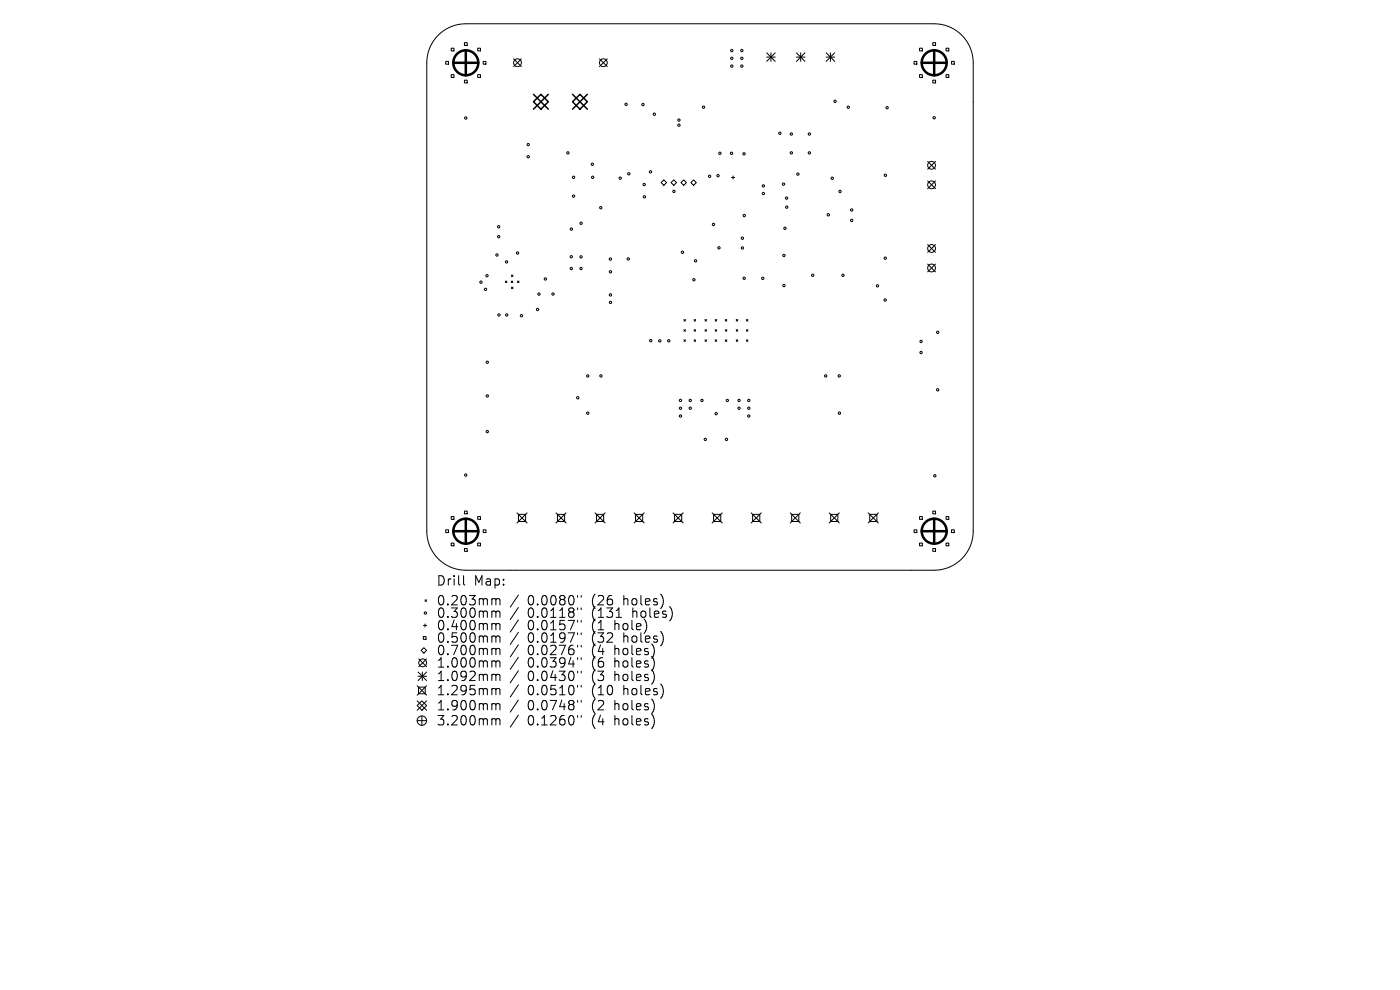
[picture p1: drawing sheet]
<svg xmlns="http://www.w3.org/2000/svg" width="297mm" height="210mm" viewBox="0 0 297 210" stroke-linecap="round" stroke-linejoin="round" font-family="sans-serif">
<defs><g id="words">
<g font-size="2.8">
<text x="92.5" y="124.5">Drill</text>
<text x="100.5" y="124.5">Map:</text>
<text x="92.5" y="128.7">0.203mm</text>
<text x="92.5" y="131.3">0.300mm</text>
<text x="111.9" y="128.7">0.0080&quot;</text>
<text x="111.9" y="131.3">0.0118&quot;</text>
<text x="125.7" y="128.7">(26</text>
<text x="125.7" y="131.3">(131</text>
<text x="132.5" y="128.7">holes)</text>
<text x="134.4" y="131.3">holes)</text>
<text x="92.5" y="134">0.400mm</text>
<text x="92.5" y="136.6">0.500mm</text>
<text x="111.9" y="134">0.0157&quot;</text>
<text x="111.9" y="136.6">0.0197&quot;</text>
<text x="125.7" y="134">(1</text>
<text x="125.7" y="136.6">(32</text>
<text x="130.6" y="134">hole)</text>
<text x="132.5" y="136.6">holes)</text>
<text x="92.5" y="139.3">0.700mm</text>
<text x="92.5" y="141.9">1.000mm</text>
<text x="111.9" y="139.3">0.0276&quot;</text>
<text x="111.9" y="141.9">0.0394&quot;</text>
<text x="125.7" y="139.3">(4</text>
<text x="125.7" y="141.9">(6</text>
<text x="130.6" y="139.3">holes)</text>
<text x="130.6" y="141.9">holes)</text>
<text x="92.5" y="144.8">1.092mm</text>
<text x="92.5" y="147.8">1.295mm</text>
<text x="111.9" y="144.8">0.0430&quot;</text>
<text x="111.9" y="147.8">0.0510&quot;</text>
<text x="125.7" y="144.8">(3</text>
<text x="125.7" y="147.8">(10</text>
<text x="130.6" y="144.8">holes)</text>
<text x="132.5" y="147.8">holes)</text>
<text x="92.5" y="151">1.900mm</text>
<text x="92.5" y="154.2">3.200mm</text>
<text x="111.9" y="151">0.0748&quot;</text>
<text x="111.9" y="154.2">0.1260&quot;</text>
<text x="125.7" y="151">(2</text>
<text x="125.7" y="154.2">(4</text>
<text x="130.6" y="151">holes)</text>
<text x="130.6" y="154.2">holes)</text>
</g>
</g></defs>
<g fill="none" stroke="#000" stroke-width=".21">
<path d="M93 7.5a8.3 8.3 0 0 1 5.8-2.5h99.4a8.3 8.3 0 0 1 8.3 8.3v99.4a8.3 8.3 0 0 1-8.3 8.3h-99.4a8.3 8.3 0 0 1-8.3-8.3v-99.4a8.3 8.3 0 0 1 2.5-5.8zM94.6 13h.5v.6h-.5zM95.7 10.2h.6v.6h-.6zM95.7 15.8h.6v.6h-.6zM98.5 9.1h.6v.5h-.6zM98.5 17h.6v.6h-.6zM101.3 10.2h.6v.6h-.6zM101.3 15.8h.6v.6h-.6zM102.5 13h.6v.6h-.6zM109 12.5l1.6 1.6M110.6 12.5l-1.6 1.6M127.2 12.5l1.6 1.6"/>
<path d="M128.8 12.5l-1.6 1.6M162.6 11.2l1.9 1.8M162.6 12.1h1.9M163.6 11.2v1.8M164.5 11.2l-1.9 1.8M169 12.1h1.8M169 11.2l1.8 1.8M169.9 11.2v1.8M170.8 11.2l-1.8 1.8M175.3 12.1h1.8M175.3 11.2l1.8 1.8M176.2 11.2v1.8"/>
<path d="M177.1 11.2l-1.8 1.8M193.9 13h.6v.6h-.6zM195.1 10.2h.6v.6h-.6zM195.1 15.8h.6v.6h-.6zM197.9 9.1h.6v.5h-.6zM197.9 17h.6v.6h-.6zM200.7 10.2h.6v.6h-.6zM200.7 15.8h.6v.6h-.6zM201.9 13h.5v.6h-.5zM140.3 38.7l.5-.5 .6 .5-.6 .6zM142.4 38.7l.5-.5 .6 .5-.6 .6zM144.5 38.7l.5-.5 .6 .5-.6 .6z"/>
<path d="M146.6 38.7l.5-.5 .6 .5-.6 .6zM155.2 37.6h.7M155.5 37.3v.7M196.8 34.2l1.7 1.7M196.8 38.4l1.7 1.6M198.5 34.2l-1.7 1.7M198.5 38.4l-1.7 1.6M107.2 59.6l.3 .4M107.5 59.6l-.3 .4M108.5 59.6l.3 .4M108.5 58.3l.3 .4M108.8 59.6l-.3 .4"/>
<path d="M108.8 58.3l-.3 .4M109.8 59.6l.3 .4M110.1 59.6l-.3 .4M196.8 51.9l1.7 1.6M196.8 56l1.7 1.7M198.5 51.9l-1.7 1.6M198.5 56l-1.7 1.7M108.5 60.9l.3 .3M108.8 60.9l-.3 .3M145.1 67.8l.3 .3M145.1 69.9l.3 .4M145.1 72.1l.3 .3"/>
<path d="M145.4 67.8l-.3 .3M145.4 69.9l-.3 .4M145.4 72.1l-.3 .3M147.2 69.9l.4 .4M147.2 72.1l.4 .3M147.2 67.8l.4 .3M147.6 67.8l-.4 .3M147.6 69.9l-.4 .4M147.6 72.1l-.4 .3M149.6 67.8l.3 .3M149.6 69.9l.3 .4M149.6 72.1l.3 .3"/>
<path d="M149.9 67.8l-.3 .3M149.9 69.9l-.3 .4M149.9 72.1l-.3 .3M151.7 69.9l.3 .4M151.7 67.8l.3 .3M151.7 72.1l.3 .3M152 67.8l-.3 .3M152 69.9l-.3 .4M152 72.1l-.3 .3M153.9 72.1l.3 .3M153.9 69.9l.3 .4M153.9 67.8l.3 .3"/>
<path d="M154.2 67.8l-.3 .3M154.2 69.9l-.3 .4M154.2 72.1l-.3 .3M156.2 67.8l.3 .3M156.2 69.9l.3 .4M156.2 72.1l.3 .3M156.5 67.8l-.3 .3M156.5 69.9l-.3 .4M156.5 72.1l-.3 .3M158.3 72.1l.4 .3M158.3 67.8l.4 .3M158.3 69.9l.4 .4"/>
<path d="M158.7 67.8l-.4 .3M158.7 69.9l-.4 .4M158.7 72.1l-.4 .3M94.6 112.4h.5v.6h-.5zM95.7 109.6h.6v.6h-.6zM95.7 115.2h.6v.6h-.6zM98.5 108.4h.6v.6h-.6zM98.5 116.4h.6v.6h-.6zM101.3 109.6h.6v.6h-.6zM101.3 115.2h.6v.6h-.6zM102.5 112.4h.6v.6h-.6zM109.7 108.8l2.1 2.1"/>
<path d="M110 109.1h1.5v1.5h-1.5zM111.8 108.8l-2.1 2.1M118 108.8l2.1 2.1M118.3 109.1h1.5v1.5h-1.5zM120.1 108.8l-2.1 2.1M126.2 108.8l2.2 2.1M126.5 109.1h1.6v1.5h-1.6zM128.4 108.8l-2.2 2.1M134.5 108.8l2.2 2.1M134.8 109.1h1.5v1.5h-1.5zM136.7 108.8l-2.2 2.1M142.8 108.8l2.1 2.1"/>
<path d="M143.1 109.1h1.5v1.5h-1.5zM144.9 108.8l-2.1 2.1M151.1 108.8l2.1 2.1M151.4 109.1h1.5v1.5h-1.5zM153.2 108.8l-2.1 2.1M159.4 108.8l2.1 2.1M159.7 109.1h1.5v1.5h-1.5zM161.5 108.8l-2.1 2.1M167.6 108.8l2.2 2.1M167.9 109.1h1.6v1.5h-1.6zM169.8 108.8l-2.2 2.1M175.9 108.8l2.2 2.1"/>
<path d="M176.2 109.1h1.5v1.5h-1.5zM178.1 108.8l-2.2 2.1M184.2 108.8l2.1 2.1M184.5 109.1h1.5v1.5h-1.5zM186.3 108.8l-2.1 2.1M193.9 112.4h.6v.6h-.6zM195.1 109.6h.6v.6h-.6zM195.1 115.2h.6v.6h-.6zM197.9 108.4h.6v.6h-.6zM197.9 116.4h.6v.6h-.6zM200.7 109.6h.6v.6h-.6zM200.7 115.2h.6v.6h-.6z"/>
<path d="M201.9 112.4h.5v.6h-.5zM88.8 139.8l1.7 1.6M89.8 135h.6v.6h-.6zM89.8 132.7h.7M89.9 137.4l.6 .6-.6 .5-.6-.5zM90.2 127.2l.3 .4M90.2 132.4v.6M90.5 127.2l-.3 .4M90.5 139.8l-1.7 1.6M98.3 122.1v1.7l.3 .3M104.6 127h.3l.3 .3M104.6 129.6h.3l.3 .3"/>
<path d="M104.6 132.3h.3l.3 .3M104.6 134.9l.5 .1 .1 .2M104.6 137.5h.3l.3 .3M105.2 127.3l.3-.3 .5 .1 .1 1.2M105.2 127.3v1M105.2 129.9v1.1M105.2 132.6v1M105.2 135.2v1M105.2 137.8v1.1M105.2 129.9l.3-.3 .5 .1 .1 1.3M105.2 132.6l.3-.3 .5 .1 .1 1.2M105.2 135.2l.3-.3 .5 .1 .1 1.2"/>
<path d="M105.2 137.8l.3-.3 .5 .1 .1 1.3M110 126.2l-1.8 2.6M110 128.9l-1.8 2.5M110 131.5l-1.8 2.6M110 134.1l-1.8 2.6M110 136.8l-1.8 2.6M110 139.4l-1.8 2.6M122.5 126.3v.4M122.5 129v.3M122.5 131.6v.4M122.5 134.2v.4M122.5 136.9v.4"/>
<path d="M122.5 139.5v.4M123.3 126.3v.4M123.3 129v.3M123.3 131.6v.4M123.3 134.2v.4M123.3 136.9v.4M123.3 139.5v.4M130.7 131h1.2M88.5 149.7l1-1 1 1-1 1zM88.5 145.5l2 2M88.5 148.7l2 2M88.5 152.9h2"/>
<path d="M88.7 142.6l1.8 1.8M88.7 143.5h1.8M88.8 145.8h1.4v1.4h-1.4zM89.5 151.9v2M89.6 142.6v1.8M90.5 142.6l-1.8 1.8M90.5 145.5l-2 2M90.5 148.7l-2 2M104.6 140.2l.5 .1 .1 .2M104.6 143h.3l.3 .3M104.6 146.1h.3l.3 .2M104.6 149.3h.5l.1 .2"/>
<path d="M104.6 152.5h.3l.3 .2M105.2 140.5v1M105.2 143.3v1.1M105.2 146.3v1.1M105.2 149.5v1.1M105.2 152.7v1.1M105.2 140.5l.3-.3 .5 .1 .1 1.2M105.2 143.3l.3-.3 .5 .1 .1 1.3M105.2 146.3l.3-.2h.5l.1 1.3M105.2 149.5l.3-.2h.5l.1 1.3M105.2 152.7l.3-.2h.5l.1 1.3M110 142.3l-1.8 2.6"/>
<path d="M110 145.3l-1.8 2.6M110 148.5l-1.8 2.6M110 151.7l-1.8 2.6M122.5 142.4v.4M122.5 145.4v.4M122.5 148.6v.4M122.5 151.8v.4M123.3 142.4v.4M123.3 145.4v.4M123.3 148.6v.4M123.3 151.8v.4"/>
<circle cx="109.8" cy="13.3" r=".83"/>
<circle cx="128" cy="13.3" r=".83"/>
<circle cx="155.2" cy="14" r=".25"/>
<circle cx="155.2" cy="10.7" r=".25"/>
<circle cx="155.2" cy="12.4" r=".25"/>
<circle cx="157.4" cy="14" r=".25"/>
<circle cx="157.4" cy="10.7" r=".25"/>
<circle cx="157.4" cy="12.4" r=".25"/>
<circle cx="98.8" cy="25" r=".25"/>
<circle cx="112.1" cy="33.2" r=".25"/>
<circle cx="112.1" cy="30.7" r=".25"/>
<circle cx="120.5" cy="32.4" r=".25"/>
<circle cx="121.7" cy="37.6" r=".25"/>
<circle cx="125.7" cy="34.8" r=".25"/>
<circle cx="125.7" cy="37.6" r=".25"/>
<circle cx="131.6" cy="37.8" r=".25"/>
<circle cx="132.8" cy="22.1" r=".25"/>
<circle cx="133.4" cy="36.9" r=".25"/>
<circle cx="136.4" cy="22.2" r=".25"/>
<circle cx="136.7" cy="39.2" r=".25"/>
<circle cx="138" cy="36.5" r=".25"/>
<circle cx="138.8" cy="24.2" r=".25"/>
<circle cx="144" cy="26.6" r=".25"/>
<circle cx="144" cy="25.5" r=".25"/>
<circle cx="149.2" cy="22.7" r=".25"/>
<circle cx="150.5" cy="37.4" r=".25"/>
<circle cx="152.3" cy="37.3" r=".25"/>
<circle cx="152.7" cy="32.5" r=".25"/>
<circle cx="155.2" cy="32.5" r=".25"/>
<circle cx="157.8" cy="32.6" r=".25"/>
<circle cx="161.9" cy="39.4" r=".25"/>
<circle cx="165.4" cy="28.3" r=".25"/>
<circle cx="166.2" cy="39.1" r=".25"/>
<circle cx="167.9" cy="32.4" r=".25"/>
<circle cx="167.9" cy="28.4" r=".25"/>
<circle cx="169.3" cy="36.9" r=".25"/>
<circle cx="171.7" cy="32.4" r=".25"/>
<circle cx="171.7" cy="28.4" r=".25"/>
<circle cx="176.6" cy="37.8" r=".25"/>
<circle cx="177.2" cy="21.5" r=".25"/>
<circle cx="180" cy="22.7" r=".25"/>
<circle cx="187.8" cy="37.2" r=".25"/>
<circle cx="188.2" cy="22.8" r=".25"/>
<circle cx="197.6" cy="35.1" r=".83"/>
<circle cx="197.6" cy="39.2" r=".83"/>
<circle cx="198.2" cy="25" r=".25"/>
<circle cx="102" cy="59.9" r=".25"/>
<circle cx="103.3" cy="58.5" r=".25"/>
<circle cx="105.4" cy="54.1" r=".25"/>
<circle cx="105.8" cy="50.2" r=".25"/>
<circle cx="105.8" cy="48.1" r=".25"/>
<circle cx="107.5" cy="55.6" r=".25"/>
<circle cx="109.8" cy="53.7" r=".25"/>
<circle cx="115.7" cy="59.2" r=".25"/>
<circle cx="121.2" cy="54.5" r=".25"/>
<circle cx="121.2" cy="57" r=".25"/>
<circle cx="121.2" cy="48.6" r=".25"/>
<circle cx="121.7" cy="41.6" r=".25"/>
<circle cx="123.3" cy="57" r=".25"/>
<circle cx="123.3" cy="54.5" r=".25"/>
<circle cx="123.3" cy="47.4" r=".25"/>
<circle cx="127.5" cy="44.1" r=".25"/>
<circle cx="129.5" cy="55" r=".25"/>
<circle cx="129.5" cy="57.7" r=".25"/>
<circle cx="133.3" cy="54.9" r=".25"/>
<circle cx="136.7" cy="41.8" r=".25"/>
<circle cx="143" cy="40.6" r=".25"/>
<circle cx="144.8" cy="53.5" r=".25"/>
<circle cx="147.2" cy="59.3" r=".25"/>
<circle cx="147.6" cy="55.3" r=".25"/>
<circle cx="151.4" cy="47.6" r=".25"/>
<circle cx="152.5" cy="52.6" r=".25"/>
<circle cx="157.5" cy="52.6" r=".25"/>
<circle cx="157.5" cy="50.5" r=".25"/>
<circle cx="157.9" cy="59" r=".25"/>
<circle cx="157.9" cy="45.7" r=".25"/>
<circle cx="161.8" cy="59" r=".25"/>
<circle cx="161.9" cy="41.1" r=".25"/>
<circle cx="166.3" cy="54.2" r=".25"/>
<circle cx="166.5" cy="48.4" r=".25"/>
<circle cx="166.9" cy="42" r=".25"/>
<circle cx="166.9" cy="43.9" r=".25"/>
<circle cx="172.4" cy="58.4" r=".25"/>
<circle cx="175.7" cy="45.6" r=".25"/>
<circle cx="178.2" cy="40.6" r=".25"/>
<circle cx="178.8" cy="58.4" r=".25"/>
<circle cx="180.7" cy="44.6" r=".25"/>
<circle cx="180.7" cy="46.8" r=".25"/>
<circle cx="187.8" cy="54.8" r=".25"/>
<circle cx="197.6" cy="52.7" r=".83"/>
<circle cx="197.6" cy="56.8" r=".83"/>
<circle cx="103" cy="61.4" r=".25"/>
<circle cx="103.4" cy="76.8" r=".25"/>
<circle cx="105.8" cy="66.8" r=".25"/>
<circle cx="107.5" cy="66.8" r=".25"/>
<circle cx="110.6" cy="67" r=".25"/>
<circle cx="114" cy="65.7" r=".25"/>
<circle cx="114.3" cy="62.4" r=".25"/>
<circle cx="117.3" cy="62.4" r=".25"/>
<circle cx="124.7" cy="79.7" r=".25"/>
<circle cx="127.5" cy="79.7" r=".25"/>
<circle cx="129.5" cy="64.1" r=".25"/>
<circle cx="129.5" cy="62.6" r=".25"/>
<circle cx="138.1" cy="72.3" r=".25"/>
<circle cx="140" cy="72.3" r=".25"/>
<circle cx="141.9" cy="72.3" r=".25"/>
<circle cx="166.3" cy="60.6" r=".25"/>
<circle cx="175.2" cy="79.7" r=".25"/>
<circle cx="178" cy="79.7" r=".25"/>
<circle cx="186.1" cy="60.6" r=".25"/>
<circle cx="187.8" cy="63.6" r=".25"/>
<circle cx="195.4" cy="74.8" r=".25"/>
<circle cx="195.4" cy="72.4" r=".25"/>
<circle cx="198.9" cy="70.5" r=".25"/>
<circle cx="103.4" cy="84" r=".25"/>
<circle cx="103.4" cy="91.6" r=".25"/>
<circle cx="122.6" cy="84.4" r=".25"/>
<circle cx="124.7" cy="87.6" r=".25"/>
<circle cx="144.4" cy="88.3" r=".25"/>
<circle cx="144.4" cy="86.6" r=".25"/>
<circle cx="144.4" cy="84.9" r=".25"/>
<circle cx="146.4" cy="86.6" r=".25"/>
<circle cx="146.4" cy="84.9" r=".25"/>
<circle cx="148.9" cy="84.9" r=".25"/>
<circle cx="149.6" cy="93.2" r=".25"/>
<circle cx="151.9" cy="87.8" r=".25"/>
<circle cx="154.1" cy="93.2" r=".25"/>
<circle cx="154.3" cy="84.9" r=".25"/>
<circle cx="156.8" cy="86.6" r=".25"/>
<circle cx="156.8" cy="84.9" r=".25"/>
<circle cx="158.9" cy="88.3" r=".25"/>
<circle cx="158.9" cy="86.6" r=".25"/>
<circle cx="158.9" cy="84.9" r=".25"/>
<circle cx="178.1" cy="87.6" r=".25"/>
<circle cx="198.9" cy="82.7" r=".25"/>
<circle cx="98.8" cy="100.8" r=".25"/>
<circle cx="198.3" cy="100.9" r=".25"/>
<circle cx="90.3" cy="130" r=".25"/>
<circle cx="89.5" cy="152.9" r="1"/>
<circle cx="89.7" cy="140.6" r=".83"/>
</g>
<path d="M113.2 21.6l1.6-1.6 1.5 1.6-1.5 1.6zM113.2 20l3.1 3.2M116.3 20l-3.1 3.2M121.5 21.6l1.5-1.6 1.6 1.6-1.6 1.6zM121.5 20l3.1 3.2M124.6 20l-3.1 3.2" fill="none" stroke="#000" stroke-width=".31"/>
<g fill="none" stroke="#000" stroke-width=".53">
<path d="M96.2 13.3h5.3M98.8 10.7v5.3M195.5 13.3h5.3M198.2 10.7v5.3M96.2 112.7h5.3M98.8 110v5.3M195.5 112.7h5.3M198.2 110v5.3"/>
<circle cx="98.8" cy="13.3" r="2.65"/>
<circle cx="198.2" cy="13.3" r="2.65"/>
<circle cx="98.8" cy="112.7" r="2.65"/>
<circle cx="198.2" cy="112.7" r="2.65"/>
</g>
<use href="#words"/>
</svg>
